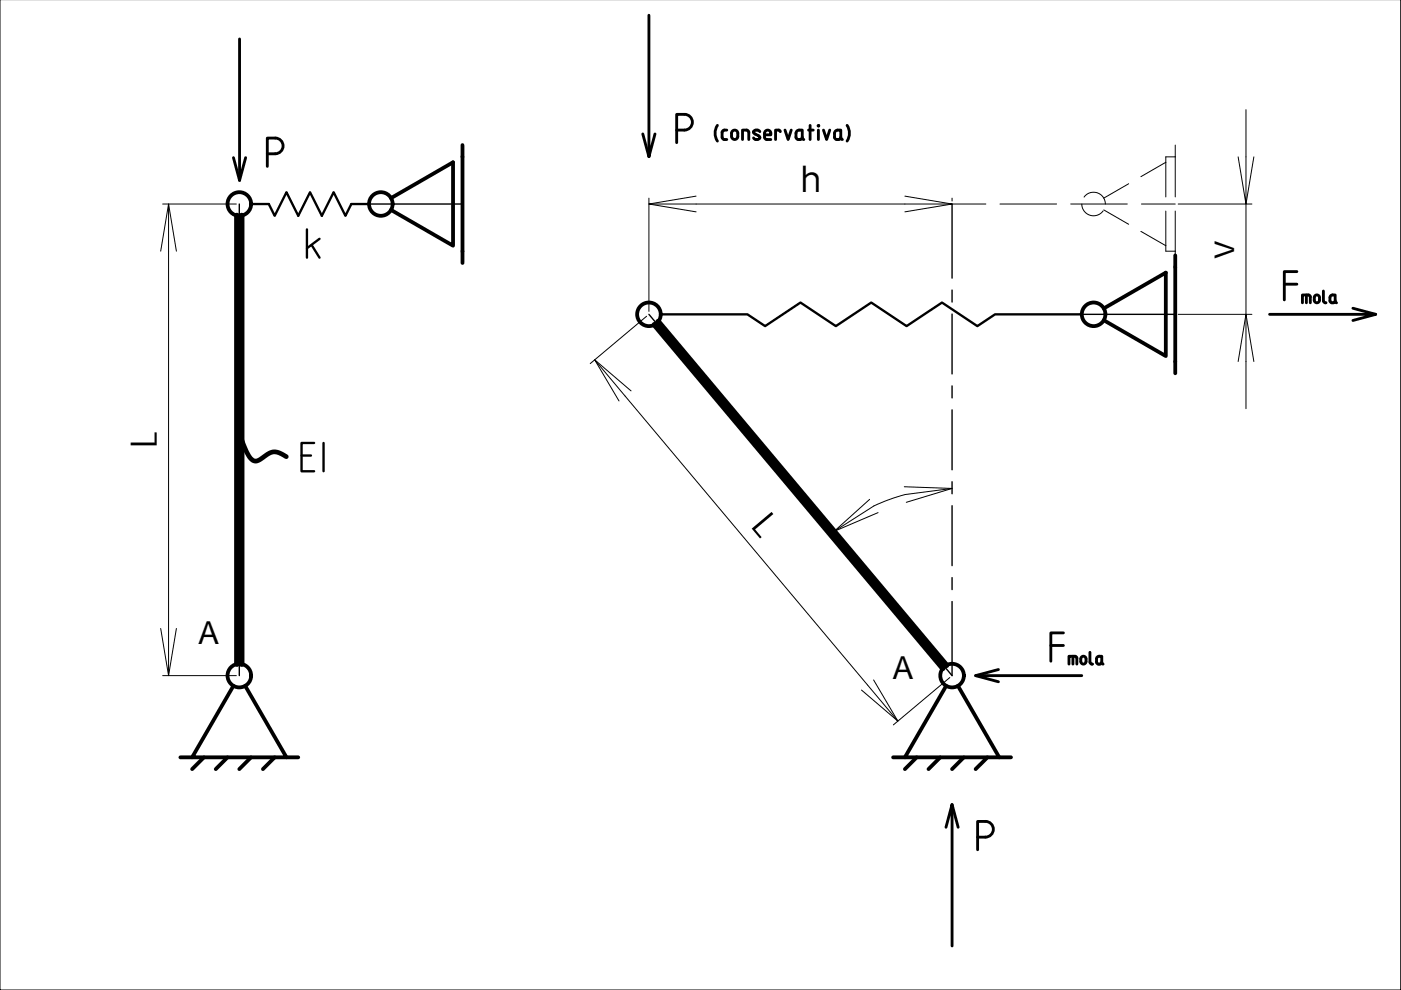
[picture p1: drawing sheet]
<svg xmlns="http://www.w3.org/2000/svg" width="297mm" height="210mm" viewBox="0 0 297 210" stroke-linecap="round" stroke-linejoin="round" font-family="sans-serif">
<defs><g id="words">
<text font-size="8.4" x="69.5" y="101.2" transform="rotate(-90 69.5 101.2)">EI</text>
<g font-size="7.8">
<text x="166.2" y="40.8">δh</text>
<text x="261.7" y="58.5" transform="rotate(-90 261.7 58.5)">δv</text>
<text x="33.2" y="95" transform="rotate(-90 33.2 95)">L</text>
<text x="159" y="111.6" transform="rotate(50 159 111.6)">L</text>
</g>
<g font-size="6.7">
<text x="42" y="136.6">A</text>
<text x="189.2" y="144">A</text>
</g>
<g font-size="5.7">
<text x="274.8" y="65.3">mola</text>
<text x="225.4" y="142.2">mola</text>
</g>
</g></defs>
<g fill="none" stroke="#000" stroke-width=".8">
<path d="M98.1 30.8v25M82.9 42l13.2-7.6v17.7l-13.2-7.6M249.2 54.1v25M234 65.4l13.2-7.6v17.7l-13.2-7.6M49.5 145.4l-8.8 15.2h20l-8.7-15.2M200.6 145.4l-8.7 15.2h20l-8.8-15.2M38.2 160.6h2.5M43.2 160.6l-2.5 2.5M48.2 160.6l-2.5 2.5M53.2 160.6l-2.5 2.5M58.2 160.6l-2.5 2.5M60.7 160.6h2.5"/>
<path d="M189.4 160.6h2.5M194.4 160.6l-2.5 2.5M199.4 160.6l-2.5 2.5M204.4 160.6l-2.5 2.5M209.4 160.6l-2.5 2.5M211.9 160.6h2.5"/>
<circle cx="50.7" cy="43.3" r="2.5"/>
<circle cx="80.7" cy="43.3" r="2.5"/>
<circle cx="137.6" cy="66.6" r="2.5"/>
<circle cx="231.9" cy="66.6" r="2.5"/>
<circle cx="50.7" cy="143.2" r="2.5"/>
<circle cx="201.9" cy="143.2" r="2.5"/>
</g>
<path d="M53.2 43.3h3.8l1.2 2.5 2.5-5 2.5 5 2.5-5 2.5 5 2.5-5 2.5 5 1.3-2.5h3.7M65.1 48.6v6M66.1 52l1.6 2.6M67.7 50.6l-2.6 2M140.1 66.6h18.4l3.7 2.5 7.5-5 7.5 5 7.5-5 7.5 5 7.5-5 7.5 5 3.8-2.5h18.4" fill="none" stroke="#000" stroke-width=".5"/>
<path d="M50.2 45.7v95.1M51.2 45.7v95.1M138.8 68.8l61.1 72.9M139.5 68.2l61.2 72.9" fill="none" stroke="#000" stroke-width="1.2"/>
<g fill="none" stroke="#000" stroke-width=".3">
<path d="M50.7 43.3v17M78.2 43.3h19.9M201.9 43.3v15.7M50.7 63.2h.1M50.7 66.3v24M137.6 66.6l10.9 13.1M201.9 61.5v2.5M201.9 66.6v12.7M229.4 66.6h19.8M50.7 93.3h.1M50.7 96.2v24.1M150.4 82h.1"/>
<path d="M152.4 84.3l15.4 18.4M201.9 81.8v2.6M201.9 86.9v12.7M169.7 104.9h.1M171.7 107.2l15.4 18.4M201.9 102.1v2.6M201.9 107.2v12.7M50.7 123.3h.1M50.7 126.3v16.9M189 127.9h.1M201.9 127.5v15.7l-11-13M201.9 122.5v2.5"/>
</g>
<g fill="none" stroke="#000" stroke-width=".21">
<path d="M297 -.1v210h-297v-210M239.3 39l-5.3 3M247.2 34.4l-5.3 3.1M249.2 30.8v11M249.2 33.3h-2v8.5M264.2 23.3v20l-1.7-10M265.8 33.3l-1.6 10v43.3M34.1 53.3l1.6-10 1.7 10M34.5 43.3h15.6M35.7 43.3v99.9M137.6 43.3h71.4M137.6 42v24"/>
<path d="M147.6 41.6l-10 1.7 10 1.6M191.9 41.6l10 1.7-10 1.6M201.9 42v.6M212 43.3h12M227 43.3h12M229.4 43.3a2.5 2.5 0 0 0 1.7 2.3 2.5 2.5 0 0 0 2.8-.9M229.8 41.8a2.5 2.5 0 0 1 2.8-.9 2.5 2.5 0 0 1 1.8 2.4M234 44.5l5.3 3.1M241.9 49.1l5.3 3M242 43.3h7.2M247.2 44.7v8.6h2M249.2 44.7v11.1"/>
<path d="M249.8 43.3h15.6M126.1 76.3l64.3 76.6M137.1 67l-12 10.1M249.8 66.6h15.6M262.5 76.6l1.7-10 1.6 10M133.8 82.9l-7.7-6.6 5.1 8.7M184.4 105.9l-7.6 6.8 9.4-4M191.7 103.2l10.2 .4-9.7 2.9M201.9 103.6l-10 1.2-3 1-3.6 1.5-8.5 5.4M34.1 133.2l1.6 10 1.7-10M34.5 143.2h15.6M185.2 144.2l5.2 8.7-7.7-6.6"/>
<path d="M201.4 143.7l-12 10"/>
</g>
<g fill="none" stroke="#000" stroke-width=".6">
<path d="M50.8 8.3v30l1.3-4.9M137.6 3.2v30l1.3-4.8M49.5 33.4l1.3 4.9M56.7 32.6a3.1 3.1 0 0 0 2.8-.5 1.66 1.66 0 0 0 .4-1.8 1.66 1.66 0 0 0-1.6-1h-1.6v6M136.3 28.4l1.3 4.8M145.1 24.2h-1.6v6.1M145.1 24.2a1.67 1.67 0 0 1 1.7 1.7 1.67 1.67 0 0 1-1.7 1.7h-1.6M152.1 26.6a3 3 0 0 0 0 3.3M154.1 27.6h-.8l-.2 .5 .1 1.2 .4 .3h.5M155.1 28.9v-.7a.66 .66 0 0 1 .7-.6 .66 .66 0 0 1 .6 .6v.7M155.1 28.9a.66 .66 0 0 0 .7 .7 .66 .66 0 0 0 .6-.7M157.4 29.6v-2h.9l.4 .2 .1 1.8"/>
<path d="M161.1 27.9a.73 .73 0 0 0-.7-.3 .73 .73 0 0 0-.6 .5l.3 .3 .8 .4a.41 .41 0 0 1 .2 .5 .41 .41 0 0 1-.5 .3l-.5-.1-.3-.3M162.1 28.6h1.3a.7 .7 0 0 0-.4-1 .7 .7 0 0 0-.9 .6l.1 1.1 .4 .3M162.6 29.6h.8M165.4 27.9l-.1-.3h-.9v2M166.4 27.6l.7 2 .7-2M169.4 27.6h.7v1.7l.3 .3M169.4 27.6a.68 .68 0 0 0-.6 .7v.8a.69 .69 0 0 0 .6 .5 .69 .69 0 0 0 .7-.5M171.4 27.6h1M171.8 26.6v3M173.5 27.6v2M174.6 27.6l.7 2 .6-2M177.4 29.6l-.4-.3a1.42 1.42 0 0 1 .3-1.7h1v1.7l.3 .3"/>
<path d="M178.3 29.1a.61 .61 0 0 1-.9 .5M179.6 26.6a3 3 0 0 1 0 3.3M275 57.6h-2.7v6M269.2 66.6h22.5l-4.9 1.3M272.3 60.3h2.7M286.8 65.4l4.9 1.2M222.8 136.9h2.7M225.5 134.2h-2.7v6M211.7 142l-4.8 1.2M229.4 143.2h-22.5l4.8 1.4M200.6 175.4l1.3-4.8v30M201.9 170.6l1.2 4.8"/>
<path d="M207.3 177.5h1.6M208.9 177.5a1.66 1.66 0 0 0 1.7-1.7 1.66 1.66 0 0 0-1.7-1.6h-1.6v6"/>
<circle cx="173.5" cy="26.7" r=".08"/>
</g>
<path d="M51.2 93.3l1.2 2.8a2.05 2.05 0 0 0 2.1 1.6l.8-.4a6.3 6.3 0 0 1 2.5-1.5l1.1 .1 1.8 .9" fill="none" stroke="#000" stroke-width=".99"/>
<use href="#words"/>
</svg>
